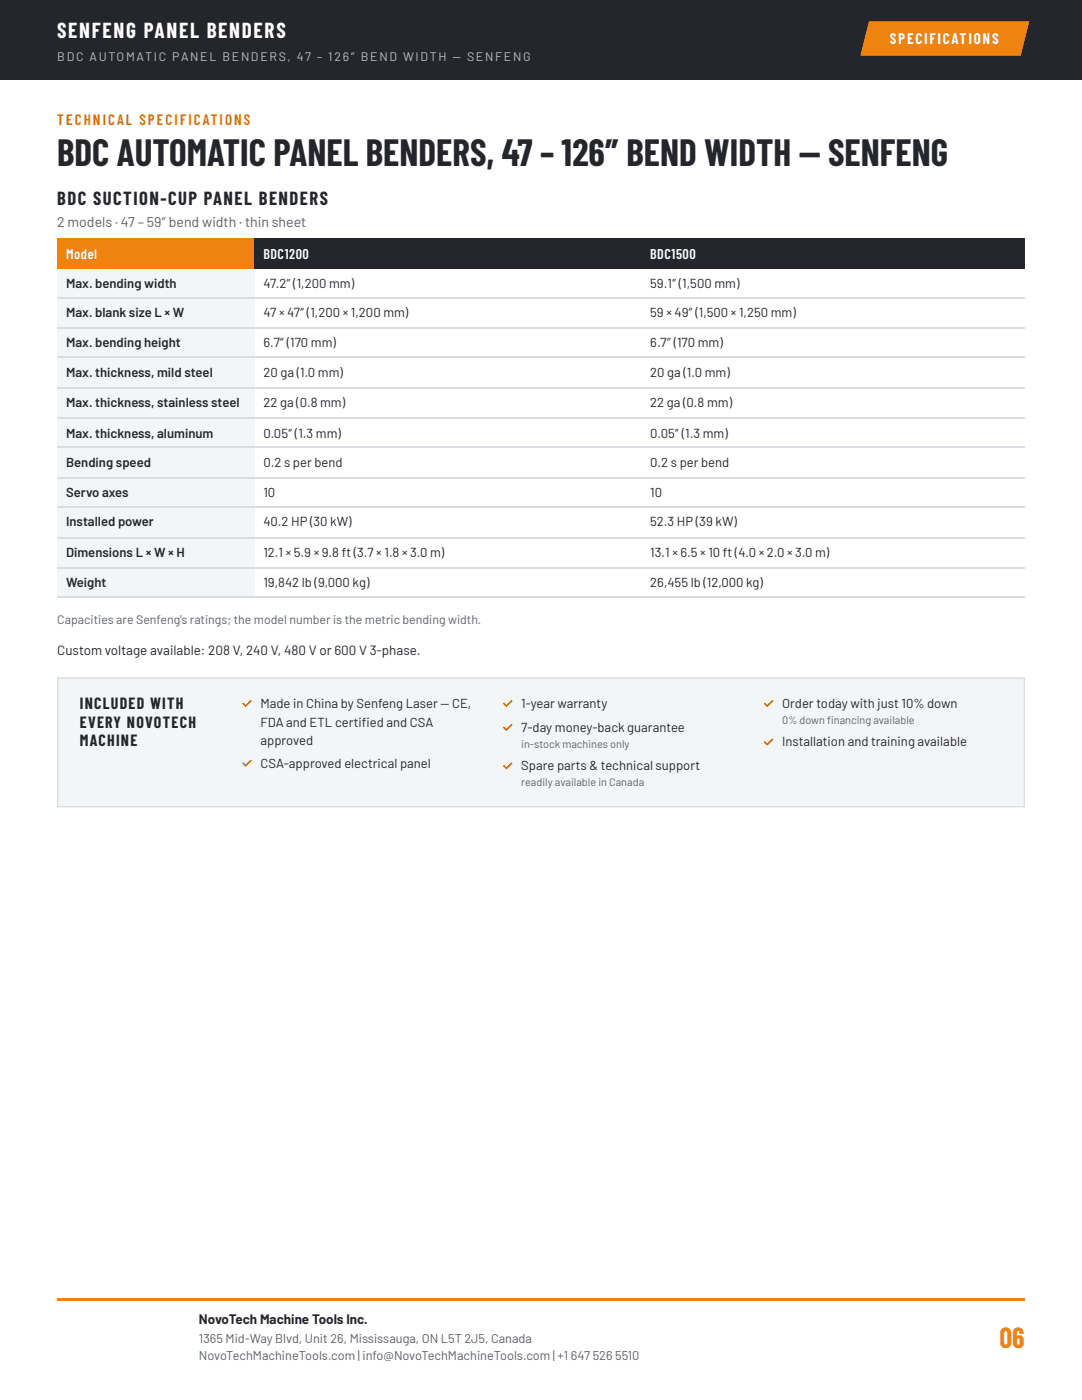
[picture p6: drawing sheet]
<svg xmlns="http://www.w3.org/2000/svg" width="216mm" height="279mm" viewBox="0 0 216 279" stroke-linecap="round" stroke-linejoin="round" font-family="sans-serif">
<defs><g id="words">
<text font-size="7.4" fill="#24262b" x="11.4" y="33.1">BDC AUTOMATIC PANEL BENDERS, 47 – 126″ BEND WIDTH — SENFENG</text>
<text font-size="5.6" fill="#f0820f" x="199.4" y="269.1">06</text>
<text font-size="4.2" fill="#fff" x="11.4" y="7.7">SENFENG PANEL BENDERS</text>
<text font-size="3.7" fill="#24262b" x="11.4" y="41">BDC SUCTION-CUP PANEL BENDERS</text>
<g font-size="3.2" fill="#24262b">
<text x="15.9" y="141.6">INCLUDED WITH</text>
<text x="15.9" y="145.3">EVERY NOVOTECH</text>
<text x="15.9" y="149">MACHINE</text>
</g>
<text font-size="3" fill="#fff" x="177.6" y="8.7">SPECIFICATIONS</text>
<text font-size="3" fill="#d96f00" x="11.4" y="24.9">TECHNICAL SPECIFICATIONS</text>
<text font-size="2.8" fill="#5b6068" x="11.4" y="45.2">2 models · 47 – 59″ bend width · thin sheet</text>
<g font-size="2.8" fill="#fff">
<text x="13.2" y="51.6">Model</text>
<text x="52.6" y="51.6">BDC1200</text>
<text x="129.8" y="51.6">BDC1500</text>
</g>
<g font-size="2.7" fill="#24262b">
<text x="11.4" y="130.7">Custom voltage available: 208 V, 240 V, 480 V or 600 V 3-phase.</text>
<text x="39.7" y="264.3">NovoTech Machine Tools Inc.</text>
</g>
<g font-size="2.6" fill="#24262b">
<text x="13.2" y="57.4">Max. bending width</text>
<text x="52.6" y="57.4">47.2″ (1,200 mm)</text>
<text x="129.8" y="57.4">59.1″ (1,500 mm)</text>
<text x="13.2" y="63.2">Max. blank size L × W</text>
<text x="52.6" y="63.2">47 × 47″ (1,200 × 1,200 mm)</text>
<text x="129.8" y="63.2">59 × 49″ (1,500 × 1,250 mm)</text>
<text x="13.2" y="69.3">Max. bending height</text>
<text x="52.6" y="69.3">6.7″ (170 mm)</text>
<text x="129.8" y="69.3">6.7″ (170 mm)</text>
<text x="13.2" y="75.1">Max. thickness, mild steel</text>
<text x="52.6" y="75.1">20 ga (1.0 mm)</text>
<text x="129.8" y="75.1">20 ga (1.0 mm)</text>
<text x="13.2" y="81.2">Max. thickness, stainless steel</text>
<text x="52.6" y="81.2">22 ga (0.8 mm)</text>
<text x="129.8" y="81.2">22 ga (0.8 mm)</text>
<text x="13.2" y="87.3">Max. thickness, aluminum</text>
<text x="52.6" y="87.3">0.05″ (1.3 mm)</text>
<text x="129.8" y="87.3">0.05″ (1.3 mm)</text>
<text x="13.2" y="93.1">Bending speed</text>
<text x="52.6" y="93.1">0.2 s per bend</text>
<text x="129.8" y="93.1">0.2 s per bend</text>
<text x="13.2" y="99.2">Servo axes</text>
<text x="52.6" y="99.2">10</text>
<text x="129.8" y="99.2">10</text>
<text x="13.2" y="105">Installed power</text>
<text x="52.6" y="105">40.2 HP (30 kW)</text>
<text x="129.8" y="105">52.3 HP (39 kW)</text>
<text x="13.2" y="111.1">Dimensions L × W × H</text>
<text x="52.6" y="111.1">12.1 × 5.9 × 9.8 ft (3.7 × 1.8 × 3.0 m)</text>
<text x="129.8" y="111.1">13.1 × 6.5 × 10 ft (4.0 × 2.0 × 3.0 m)</text>
<text x="13.2" y="117.2">Weight</text>
<text x="52.6" y="117.2">19,842 lb (9,000 kg)</text>
<text x="129.8" y="117.2">26,455 lb (12,000 kg)</text>
<text x="52" y="145">FDA and ETL certifed and CSA</text>
<text x="52" y="148.7">approved</text>
<text x="72.2" y="145">i</text>
</g>
<g font-size="2.6" fill="#d96f00">
<text x="48.1" y="141.3">✓ Made in China by Senfeng Laser — CE,</text>
<text x="100.1" y="141.3">✓ 1-year warranty</text>
<text x="152.2" y="141.3">✓ Order today with just 10% down</text>
<text x="100.1" y="146">✓ 7-day money-back guarantee</text>
<text x="152.2" y="149">✓ Installation and training available</text>
<text x="48.1" y="153.2">✓ CSA-approved electrical panel</text>
<text x="100.1" y="153.7">✓ Spare parts &amp; technical support</text>
</g>
<text font-size="2.5" fill="#b9bdc6" x="11.4" y="12.2">BDC AUTOMATIC PANEL BENDERS, 47 – 126″ BEND WIDTH — SENFENG</text>
<g font-size="2.5" fill="#5b6068">
<text x="11.4" y="124.6">Capacities are Senfeng's ratings; the model number is the metric bending width.</text>
<text x="39.7" y="268">1365 Mid-Way Blvd, Unit 26, Mississauga, ON L5T 2J5, Canada</text>
<text x="39.7" y="271.5">NovoTechMachineTools.com | info@NovoTechMachineTools.com | +1</text>
<text x="113.9" y="271.5">647</text>
<text x="118.3" y="271.5">526</text>
<text x="122.7" y="271.5">5510</text>
</g>
<g font-size="2.2" fill="#5b6068">
<text x="104" y="149.2">in-stock machines only</text>
<text x="156" y="144.5">0% down fnancing available</text>
<text x="165.1" y="144.5">i</text>
<text x="104" y="156.9">readily available in Canada</text>
</g>
</g></defs>
<path d="M0 0h215.9v15.9h-215.9z" fill="#24262b"/>
<g fill="#f0820f">
<path d="M173.4 4.2h32l-1.7 6.9h-32z"/>
<path d="M11.4 47.6h39.4v6.1h-39.4z"/>
</g>
<g fill="#24262b">
<path d="M50.8 47.6h77.3v6.1h-77.3z"/>
<path d="M128.1 47.6h76.4v6.1h-76.4z"/>
</g>
<g fill="#f4f5f7">
<path d="M11.4 53.7h39.4v5.8h-39.4z"/>
<path d="M11.4 59.5h39.4v5.9h-39.4z"/>
<path d="M11.4 65.4h39.4v6h-39.4z"/>
<path d="M11.4 71.4h39.4v6.1h-39.4z"/>
<path d="M11.4 77.5h39.4v5.8h-39.4z"/>
<path d="M11.4 83.3h39.4v6.1h-39.4z"/>
<path d="M11.4 89.4h39.4v5.8h-39.4z"/>
<path d="M11.4 95.2h39.4v6.1h-39.4z"/>
<path d="M11.4 101.3h39.4v6.1h-39.4z"/>
<path d="M11.4 107.4h39.4v5.8h-39.4z"/>
<path d="M11.4 113.2h39.4v6.1h-39.4z"/>
</g>
<path d="M11.4 59.4h193.1M11.4 65.5h193.1M11.4 71.3h193.1M11.4 77.4h193.1M11.4 83.5h193.1M11.4 89.3h193.1M11.4 95.4h193.1M11.4 101.2h193.1M11.4 107.3h193.1M11.4 113.4h193.1M11.4 119.2h193.1" fill="none" stroke="#d9dce1" stroke-width=".26"/>
<path d="M11.4 135.2h193.1v25.9h-193.1z" fill="#f4f5f7"/>
<path d="M11.5 135.3h192.9v25.7h-192.9z" fill="none" stroke="#d9dce1" stroke-width=".26"/>
<path d="M11.4 259h193.1v.6h-193.1z" fill="#f0820f"/>
<use href="#words"/>
</svg>
